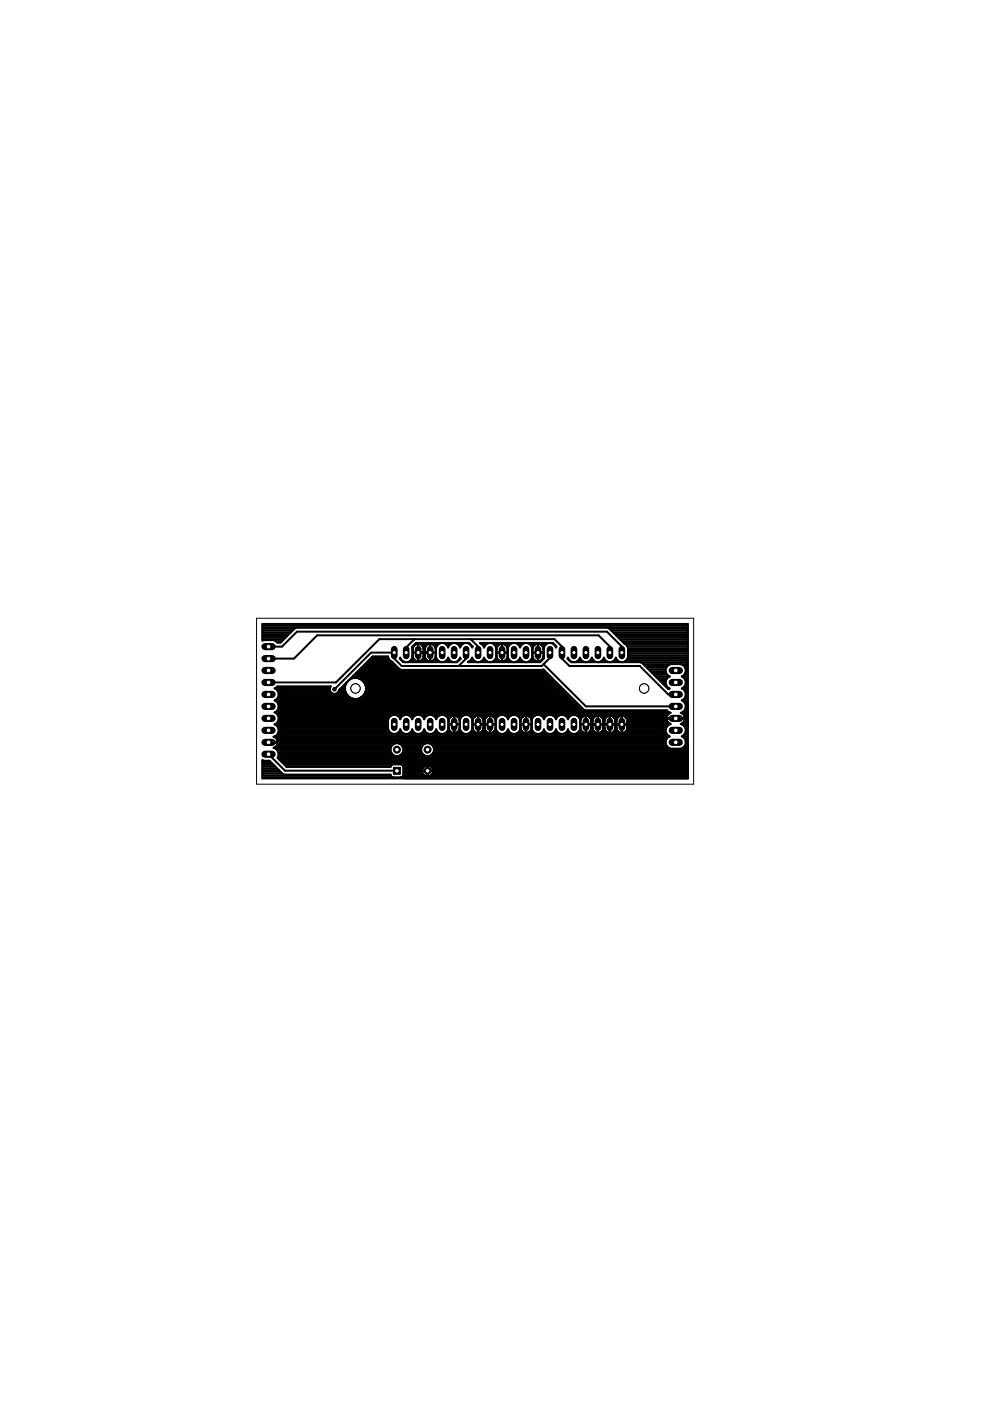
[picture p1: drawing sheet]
<svg xmlns="http://www.w3.org/2000/svg" width="210mm" height="297mm" viewBox="0 0 210 297" stroke-linecap="round" stroke-linejoin="round" font-family="sans-serif">
<g fill="none" stroke="#000" stroke-width=".42">
<path d="M55.6 135.6h4.6M55.6 135.2h4.9M55.6 134.8h5.3M55.6 134.5h5.7M55.6 134.1h6.1M55.6 133.7h6.4M55.6 133.3h6.8M55.6 133h90.2M55.6 132.6h90.2M56.9 137.1h2.9l3.2-3.2h65.7l3.1 3.2v1.3M58.5 136h1.3M78.5 139.7h3.9"/>
<path d="M78.9 139.3h3.4M82.3 139.3v-.1h-3.3l-7.1 7.1a.99 .99 0 0 1-1.4 .7 .99 .99 0 0 1-.4-1.5h-11.3l-.6 .5a1.35 1.35 0 0 1 .9 1.2 1.35 1.35 0 0 1-.9 1.3 1.34 1.34 0 0 1 .7 2.1M82.3 139.3l.5 .9 2.2 1.8 30.2-.1M84.8 139.7h.2M87.3 139.7h.4M87.4 139.3a1.33 1.33 0 0 1-1.2 1.1 1.33 1.33 0 0 1-1.3-1l-.1 .3 .7 .7h11.4l.8-.7-.1-.3a1.31 1.31 0 0 1-1.3 1 1.31 1.31 0 0 1-1.3-1 1.32 1.32 0 0 1-1.3 1 1.32 1.32 0 0 1-1.3-1.1M87.4 139.3h.1M87.4 139h.1M87.4 138.6h.1M87.4 138.2h.1M87.4 137.8h.1M87.4 137.5h.1"/>
<path d="M87.5 137.1h.2M87.5 138.3h2.3M87.5 138.4h2.3M87.7 137.1l-.2 .5v1.5a1.16 1.16 0 0 0 .9 1.1 1.16 1.16 0 0 0 1.3-.5M87.8 135.6l29.8-.1 1.5 1.6v2.5l1.6 1.6h15l6 6h1.6M87.8 135.6l-1.7 1.6v1.2M87.8 135.6l-7.4-.1-9.2 9.2h-14.3M87.8 136.7h.2M88.6 136.5v3.7M88.6 139.7h.1M88.6 139.3h.1M88.6 139h.1"/>
<path d="M88.6 138.6h.1M88.6 138.2h.1M88.6 137.8h.1M88.6 137.5h.1M88.6 137.1h.1M88.6 136.7h.1M88.7 136.5v3.7M89.3 136.7h1.3M89.6 136.9a1.17 1.17 0 0 0-1.9 .2M89.6 136.9l.1 .2M89.6 136.9h.7M89.6 139.7h.6"/>
<path d="M89.7 137.1l.1 .5v1.5l-.1 .6M89.7 139.7l-.1 .1h.7M89.7 137.1h.5M89.8 139.3h.3M89.8 137.5h.3M89.8 139h.3M89.8 138.6h.3M89.8 138.2h.3M89.8 137.8h.3M90.1 138.3h2.3M90.1 138.4h2.3M90.2 137.1l-.1 .5v1.5l.1 .6"/>
<path d="M90.2 139.7l.1 .1M90.3 136.9a1.15 1.15 0 0 1 1.3-.3 1.15 1.15 0 0 1 .8 1v1.5a1.17 1.17 0 0 1-.9 1.1 1.17 1.17 0 0 1-1.3-.5M90.3 136.9l-.1 .2M91.2 136.5v3.7M91.2 139.7h.1M91.2 139.3h.1M91.2 139h.1M91.2 138.6h.1M91.2 138.2h.1M91.2 137.8h.1M91.2 137.5h.1M91.2 137.1h.1"/>
<path d="M91.2 136.7h.1M91.9 136.7h1M92.2 139.7h.4M92.2 137.1h.4M92.4 139.3h.1M92.4 137.5h.1M92.4 139h.1M92.4 138.6h.1M92.4 138.2h.1M92.4 137.8h.1M93.5 136.3l-.5 .2-.6 .9v1.9M94 136.3l.9 .6 .1 .4 .5-.8 .5-.2"/>
<path d="M94.7 136.7h.7M94.9 139.7h.2M94.9 137.1h.2M96.6 136.3l.8 .6 .2 .4 .5-.8 .5-.2M97.2 136.7h.7M97.5 139.7h.1M97.5 137.1h.1M98.8 138.4v1.2l-1.6 1.6M99.1 136.3l.8 .6 .2 .4 .1-.2M99.7 136.7h.1M99.8 135.5l1.6 1.6v1.3M100 139.7h.2"/>
<path d="M100 137.1h.2M100.2 137.1l-.7-.8h-11.3l-.8 .9v2.1M102.3 136.7h.7M102.5 139.7h.2M102.6 137.1h.1M103.7 136.3l-.5 .2-.6 .8-.1-.4-.8-.6h15.5M104.2 136.3l.8 .6 .2 .5v1.9M104.8 136.7h1M105.1 139.7h.4M105.1 137.1h.3M105.2 139.3a1.33 1.33 0 0 1-1.2 1.1 1.33 1.33 0 0 1-1.4-1 1.31 1.31 0 0 1-1.2 1 1.31 1.31 0 0 1-1.3-1l-.2 .4-.7 .6h15.3l.9-.9-.1-.2M105.2 139.3h.1"/>
<path d="M105.2 139h.1M105.2 138.6h.1M105.2 138.2h.1M105.2 137.8h.1M105.2 137.5h.1M105.3 138.3h2.3M105.3 138.4h2.3M105.5 137.1a1.17 1.17 0 0 1 1.9 0M105.5 137.1l-.2 .5v1.5a1.17 1.17 0 0 0 1.1 1.1 1.17 1.17 0 0 0 1.2-1.1v-1.5l-.2-.5M106.4 136.5v3.7M106.4 139.7h.1M106.4 139.3h.1"/>
<path d="M106.4 139h.1M106.4 138.6h.1M106.4 138.2h.1M106.4 137.8h.1M106.4 137.5h.1M106.4 137.1h.1M106.4 136.7h.1M106.5 136.5v3.7M107.1 136.7h1M107.4 139.7h.4M107.5 137.1h.3M107.6 139.3h.1"/>
<path d="M107.6 137.5h.1M107.6 139h.1M107.6 138.6h.1M107.6 138.2h.1M107.6 137.8h.1M107.7 139.3a1.33 1.33 0 0 0 1.2 1.1 1.33 1.33 0 0 0 1.4-1 1.33 1.33 0 0 0 1.3 1 1.33 1.33 0 0 0 1.2-1.1M108.7 136.3l-.8 .6-.2 .5v1.9M109.2 136.3l.5 .2 .6 .8 .5-.8 .5-.2M109.9 136.7h.7M110.2 139.7h.2M110.2 137.1h.1M111.8 136.3l.8 .6 .2 .5v1.9"/>
<path d="M112.4 136.7h1M112.7 139.7h.4M112.7 137.1h.4M112.8 139.3h.1M112.8 139h.1M112.8 138.6h.1M112.8 138.2h.1M112.8 137.8h.1M112.8 137.5h.1M112.9 138.3h2.3M112.9 138.4h2.3M113.1 137.1a1.17 1.17 0 0 1 2 0"/>
<path d="M113.1 137.1l-.2 .5v1.5a1.17 1.17 0 0 0 1.2 1.1 1.17 1.17 0 0 0 1.1-1.1v-1.5l-.1-.5M114 136.5v3.7M114 139.7h.1M114 139.3h.1M114 139h.1M114 138.6h.1M114 138.2h.1M114 137.8h.1M114 137.5h.1M114 137.1h.1M114 136.7h.1M114.7 136.7h1"/>
<path d="M115 139.7h.2M115.1 137.1h.3M115.2 139.3h.1M115.2 137.5h.1M115.2 139h.1M115.2 138.6h.1M115.2 138.2h.1M115.2 137.8h.1M116.4 136.3l-.9 .6-.2 .5v1.9M116.6 138.4v1.1l-1.3 1.3M116.9 136.3l.4 .2 .6 .8 .1-.2M117.2 136.3l.8 .8"/>
<path d="M117.5 136.7h.1M117.8 137.1h.2M120.4 139.7h.1M122.9 139.7h.2M125.4 139.7h.2M127.9 139.7h.2M129.2 133.3h16.6M129.3 138.4v-1.3l-2.4-2.4h-59.7l-4.9 4.9h-5.4M129.6 133.7h16.2M130 134.1h15.8M130.4 134.5h15.4M130.5 139.7h.2"/>
<path d="M130.7 134.8h15.1M131.1 135.2h14.7M131.5 135.6h14.3M131.8 136h14M132.2 136.3h13.6M132.7 136.7h13.1M133 139.7h12.8M133 137.1h12.8M133.2 139.3a1.33 1.33 0 0 1-1.3 1.1 1.33 1.33 0 0 1-1.3-1 1.31 1.31 0 0 1-1.3 1 1.31 1.31 0 0 1-1.3-1 1.31 1.31 0 0 1-1.2 1 1.31 1.31 0 0 1-1.3-1 1.31 1.31 0 0 1-1.3 1 1.31 1.31 0 0 1-1.2-1 1.31 1.31 0 0 1-1.3 1 1.31 1.31 0 0 1-1.3-1l-.1 .3 .8 .7h14.7l.3 .1 5.6 5.6 .3-.1a1.36 1.36 0 0 1-.9-1.3 1.36 1.36 0 0 1 .9-1.3 1.37 1.37 0 0 1-.9-1.4 1.37 1.37 0 0 1 1.1-1.2h2.1a1.37 1.37 0 0 1 1.1 1.2 1.37 1.37 0 0 1-.9 1.4M133.2 139.3v-1.9a1.34 1.34 0 0 0-.9-1l-3.2-3.2-.3-.1h-66l-.3 .1-3 3.1h-.7l-.8-.6h-2.1l-.3 .1v-3.5h90.2v32.7h-90.2v-3.8l1.5 .1 2.9 2.8 .3 .1h22.5l.1 .3 .4 .3h1.7l.5-.5v-1.7l-.5-.5h-1.7l-.4 .2-.1 .3h-22l-1.9-1.9 .2-.5v-.6l-.2-.4M133.2 139.3h12.6M133.2 139h12.6"/>
<path d="M133.2 138.6h12.6M133.2 138.2h12.6M133.2 137.8h12.6M133.2 137.5h12.6M56.9 159.9l3.5 3.5h23.8M58.1 156.2h83.8M58.3 153.5h24M58.3 158.4l-.3 .2 .5 .1 .4 .5M58.4 158.4h24.5M58.4 146h11.5M58.5 150.9h83.2M58.5 158.8h24.3"/>
<path d="M58.5 148.7h63.5M58.6 156.5h82.8M58.6 148.3h63M58.6 158.2l-.3 .2M58.6 151.3h83.2M58.6 158.2a1.9 1.9 0 0 1 1 2.3l1.4 1.5h21.4l.8-.5h2l.4 .1 .5 .9v1.9l-.3 .6M58.7 145.7h11.3M58.7 155.8h82.8M58.7 153.9h23.6M58.7 158l-.1 .2M58.7 156.7l.1 .2M58.7 158h24.4"/>
<path d="M58.8 153.2h23.5M58.8 156.9l.1 .4M58.8 156.9h82.4M58.8 146.4h11.2M58.9 150.6l-.7 .4 .7 .5 .2 .5M58.9 159.2h23.9M58.9 150.6h65.1M58.9 157.6h24.8M58.9 149.1h63.4M58.9 147.9h15.4M58.9 157.3h-1.9l1.9 .1-.2 .6M58.9 151.7h24.2"/>
<path d="M58.9 157.3h82.2M58.9 155.4h24M58.9 154.3h23.4M59 152.8h23.3M59 159.5h23.9M59 150.2h64.5M59 146.8h11.2M59 149.4h63.7M59.1 147.6h14.7M59.1 152a1.36 1.36 0 0 1-.9 1.6 1.37 1.37 0 0 1 .9 1.4 1.37 1.37 0 0 1-1.1 1.2l.7 .5M59.1 159.9h24.1M59.1 155h23.4"/>
<path d="M59.1 154.7h23.2M59.1 152.4h23.3M59.1 152h23.5M59.1 149.8h64M59.1 147.2h14.4M71.6 146.8h1.7M71.8 146.4h1.4M72.1 146h1.1M72.5 145.7h.7M72.9 145.3h.3M73.2 145.9l-.8 .7a1.6 1.6 0 0 1-1.7 1.1 1.6 1.6 0 0 1-1.4-1.6h-9.9a1.94 1.94 0 0 1-.2 2.4 1.9 1.9 0 0 1 0 2.5 1.9 1.9 0 0 1 0 2.6 1.95 1.95 0 0 1-.6 3l.1 .1M73.2 144.9h.2"/>
<path d="M73.5 147.2a2.26 2.26 0 0 1 1.9-3.5 2.26 2.26 0 0 1 1.9 3.5M73.5 147.2a2.25 2.25 0 0 0 3.8 0M73.6 144.6h.1M74 144.2h.1M74.4 143.8h.4M74.7 143.4h42M75.1 143.1h41.3M75.3 143.7l4-3.9h2.5l.7 .9 1.9 1.7 .5 .2h30.2l8.3 8.4 .5 .2h17.2l.5 .3-.1 .2M75.5 142.7h40.5M75.9 142.3h39.7M76 143.8h41.1M76.2 141.9h8.6"/>
<path d="M76.4 147.9h44.8M76.6 141.6h7.8M76.7 144.2h40.8M76.9 147.6h44M77 141.2h7M77.1 144.6h40.8M77.3 147.2h43.2M77.3 144.9h40.9M77.4 140.8h6.3M77.4 146.8h42.7M77.5 145.3h41.1M77.6 146.4h42.1"/>
<path d="M77.6 146h41.8M77.6 145.7h41.4M77.7 140.4h5.6M78.1 140.1h4.7M82.5 155a1.33 1.33 0 0 0 2.2 0M82.5 155l-.2-.5v-1.9a1.33 1.33 0 0 1 1.2-1 1.33 1.33 0 0 1 1.4 .9 1.32 1.32 0 0 1 1.2-1 1.32 1.32 0 0 1 1.3 1 1.32 1.32 0 0 1 1.3-1 1.32 1.32 0 0 1 1.2 1 1.32 1.32 0 0 1 1.3-1 1.32 1.32 0 0 1 1.3 1 1.33 1.33 0 0 1 1.3-1 1.33 1.33 0 0 1 1.3 1.1v1.9a1.33 1.33 0 0 1-1.1 1.1 1.33 1.33 0 0 1-1.4-.6M84.1 151.7h1.5M84.3 155.4h1.1M84.6 157.6h5.6M84.6 152h.5M84.7 155h.3M84.7 155l.2-.4 .1 .4"/>
<path d="M84.8 152.4h.1M84.9 154.7h.1M85 155a1.33 1.33 0 0 0 2.2 0M85.1 159.9h4.6M85.2 158h4.4M85.2 140.1h.1M85.4 159.5h4M85.4 158.4h4M85.5 158.8h3.8M85.5 159.2h3.8M86.7 151.7h1.5M86.8 155.4h1.2"/>
<path d="M87 140.1h1.1M87.2 152h.5M87.2 155h.4M87.2 155l.2-.4 .2 .4M87.4 152.4h.1M87.4 154.7h.1M87.6 155a1.33 1.33 0 0 0 2.2 0M88.6 140.1h.1M89.2 151.7h1.5M89.2 140.1h1.4M89.4 155.4h1.1M89.7 152h.5"/>
<path d="M89.8 155h.3M89.8 155l.1-.4 .2 .4M89.9 152.4h.1M89.9 154.7h.1M90.1 155a1.31 1.31 0 0 0 1.3 .6 1.31 1.31 0 0 0 1.1-1l.1 .4M91.1 157.6h50M91.2 140.1h.1M91.6 159.9h54.2M91.7 158h49.6M91.7 151.7h1.5M91.8 140.1h1.1M91.9 159.5h53.9"/>
<path d="M91.9 158.4h49.7M91.9 155.4h1.1M92 158.8h53.8M92 159.2h53.8M92.2 152h.5M92.3 155h.3M92.5 152.4h.1M92.5 154.7h.1M94.3 151.7h4M94.4 155.4h1.6M94.6 140.1h.8M94.8 152h.7"/>
<path d="M94.8 155h.6M95 152.4h.2M95 154.7h.2M95.1 153.5h2.4M95.1 154.3h.1M95.1 153.9h.1M95.1 153.2h.1M95.1 152.8h.1M95.1 153.6h2.4M95.4 155l.1 .2M95.5 152a1.89 1.89 0 0 0-3-.6 1.85 1.85 0 0 0-2.6 0 1.85 1.85 0 0 0-2.5 0 1.84 1.84 0 0 0-2.5 0 1.92 1.92 0 0 0-3.2 1.1v2.2a1.9 1.9 0 0 0 3.2 1 1.79 1.79 0 0 0 2.5 0 1.79 1.79 0 0 0 2.5 0 1.79 1.79 0 0 0 2.6 0 1.86 1.86 0 0 0 3-.6v.1M95.5 152l-.4 .8v1.6l.3 .6"/>
<path d="M95.5 155.2l.5 .2M95.5 152h.1M96.2 151.7l-.7 .3M96.3 151.7v3.7M96.3 155.4h.1M96.3 155h.1M96.3 154.7h.1M96.3 154.3h.1M96.3 153.9h.1M96.3 153.2h.1M96.3 152.8h.1M96.3 152.4h.1"/>
<path d="M96.3 152h.1M96.4 151.7l.6 .3 .4 .4M96.6 155.4h1.5M97 155.2l-.6 .2h-.4M97 155.2l.1-.1a1.89 1.89 0 0 0 1.7 1.1 1.89 1.89 0 0 0 1.8-1.1v.1M97.1 140.1h.1M97.2 155l-.2 .2M97.2 155h.5M97.4 152.4l.1 2-.3 .6M97.4 152.4h.2M97.4 154.7h.2M97.5 154.3h.1"/>
<path d="M97.5 153.9h.1M97.5 153.2h.1M97.5 152.8h.1M97.7 152.1a1.34 1.34 0 0 1 1.4-.5 1.34 1.34 0 0 1 1 1v1.9a1.34 1.34 0 0 1-1.3 1.1 1.34 1.34 0 0 1-1.3-1.1v-1.9zM97.8 152h-.7a1.89 1.89 0 0 1 1.7-1.1 1.89 1.89 0 0 1 1.8 1.1h-.7M99.4 151.7h6.5M99.5 155.4h1.6M99.7 140.1h.8M99.9 155h.6M100.1 152.4h.2M100.1 154.7h.2M100.1 153.5h5"/>
<path d="M100.1 154.3h.1M100.1 153.9h.1M100.1 153.2h.1M100.1 152.8h.1M100.2 153.6h2.3M100.3 152.4l-.1 2 .3 .6M100.5 155l.1 .2M100.6 155.2l.5 .2M101.3 151.7l-.5 .2-.5 .5M101.3 151.7v3.7M101.3 155.4h.1M101.3 155h.1"/>
<path d="M101.3 154.7h.1M101.3 154.3h.1M101.3 153.9h.1M101.3 153.2h.1M101.3 152.8h.1M101.3 152.4h.1M101.3 152h.1M101.4 151.7v3.7M101.5 151.7l.6 .3 .3 .4M101.6 155.4h2M102.2 152h.9M102.2 140.1h.9"/>
<path d="M102.3 155l-.5 .4h-.7M102.3 155h.7M102.4 152.4l.1 2-.2 .6M102.4 152.4h.4M102.5 154.7h.3M102.5 154.3h.2M102.5 153.9h.2M102.5 153.2h.2M102.5 152.8h.2M102.7 153.6h2.4M102.8 152.4l-.1 2 .3 .6M103 155l.6 .4"/>
<path d="M103.6 155.4h.6M103.8 151.7l-.5 .2-.5 .5M103.9 151.7v3.7M103.9 155.4h.1M103.9 155h.1M103.9 154.7h.1M103.9 154.3h.1M103.9 153.9h.1M103.9 153.2h.1M103.9 152.8h.1M103.9 152.4h.1M103.9 152h.1"/>
<path d="M104 151.7l.7 .3M104.2 155.4h1.5M104.7 152l.3 .4M104.7 155.2l-.5 .2M104.7 155.2v-.1a1.86 1.86 0 0 0 3 .6 1.86 1.86 0 0 0 3-.6l.1 .1M104.7 152h.7M104.7 152a1.89 1.89 0 0 1 3-.6 1.89 1.89 0 0 1 3 .6h-.7M104.8 140.1h1.1M104.8 155l-.1 .2M104.8 155h.5M105 152.4l.1 2-.3 .6M105 152.4h.2"/>
<path d="M105 154.7h.2M105.1 154.3h.1M105.1 153.9h.1M105.1 153.2h.1M105.1 152.8h.1M105.3 155a1.33 1.33 0 0 0 2.3 0M105.3 155l-.2-.5v-1.9a1.33 1.33 0 0 1 1.3-1 1.33 1.33 0 0 1 1.3 .9 1.33 1.33 0 0 1 1.3-1 1.33 1.33 0 0 1 1.3 1.1v1.9l-.2 .5M106.4 140.1h.1M107 151.7h1.5M107 140.1h1.1M107.1 155.4h1.2M107.5 152h.5"/>
<path d="M107.5 155h.4M107.6 155l.1-.4 .2 .4M107.7 152.4h.1M107.7 154.7h.1M107.9 155a1.35 1.35 0 0 0 2.2 0M109.5 151.7h4M109.7 155.4h1.6M109.8 140.1h.9M110.1 155h.5M110.2 152.4h.3M110.3 154.7h.1M110.3 153.5h2.5"/>
<path d="M110.3 154.3h.1M110.3 153.9h.1M110.3 153.2h.1M110.3 152.8h.1M110.4 153.6h2.3M110.4 152.4v2l.2 .6M110.6 155l.2 .2M110.8 155.2l.5 .2M111.3 155.4h.5M111.4 151.7l-.5 .2-.5 .5M111.5 151.7v3.7M111.5 155.4h.1"/>
<path d="M111.5 155h.1M111.5 154.7h.1M111.5 154.3h.1M111.5 153.9h.1M111.5 153.2h.1M111.5 152.8h.1M111.5 152.4h.1M111.5 152h.1M111.6 151.7l.5 .2 .5 .5M111.8 155.4h1.6M112.3 155.2l-.5 .2M112.3 155.2v-.1a1.86 1.86 0 0 0 3 .6 1.79 1.79 0 0 0 2.6 0 1.79 1.79 0 0 0 2.5 0 1.86 1.86 0 0 0 3-.6l.1 .1"/>
<path d="M112.4 140.1h1.1M112.4 155l-.1 .2M112.4 155h.6M112.6 152.4l.1 2-.3 .6M112.6 152.4h.2M112.6 154.7h.2M112.7 154.3h.1M112.7 153.9h.1M112.7 153.2h.1M112.7 152.8h.1M112.9 155a1.35 1.35 0 0 0 2.3 0M112.9 155l-.1-.5v-1.9a1.33 1.33 0 0 1 1.2-1 1.33 1.33 0 0 1 1.3 .9 1.32 1.32 0 0 1 1.3-1 1.32 1.32 0 0 1 1.3 1 1.32 1.32 0 0 1 1.2-1 1.32 1.32 0 0 1 1.3 1 1.33 1.33 0 0 1 1.3-1 1.33 1.33 0 0 1 1.3 1.1v1.9l-.2 .5"/>
<path d="M113.1 152h-.8a1.89 1.89 0 0 1 3-.6 1.85 1.85 0 0 1 2.6 0 1.85 1.85 0 0 1 2.5 0 1.89 1.89 0 0 1 3 .6h-.7M114 140.1h.1M114.6 151.7h1.5M114.6 140.1h.3M114.8 155.4h1.1M115.1 152h.5M115.2 155h.3M115.2 155l.1-.4 .2 .4M115.2 141.9h.1M115.2 141.9l8.6 8.6 .3 .1h17.3l.8 .5-.3 .2M115.3 140.8l-.4 .4h-29.7l-1.6-1.6v-1.2h-4.9l-7.8 7.7M115.3 140.8l8.9 9h19.1"/>
<path d="M115.3 152.4h.1M115.3 154.7h.1M115.5 155a1.35 1.35 0 0 0 2.2 0M117.1 151.7h1.5M117.3 155.4h1.1M117.6 152h.5M117.7 155h.3M117.7 155l.2-.4 .1 .4M117.8 152.4h.1M117.9 154.7h.1M118 155a1.35 1.35 0 0 0 2.3 0M119.7 151.7h1.5"/>
<path d="M119.8 155.4h1.2M120.2 152h.4M120.2 155h.4M120.3 155l.1-.4 .2 .4M120.4 152.4h.1M120.4 154.7h.1M120.6 155a1.34 1.34 0 0 0 2.2 0M120.7 140.1h.1M122.2 151.7h19.3M122.4 155.4h1.6M122.5 140.1h.9M122.8 155h.5"/>
<path d="M122.9 152.4h.2M123 154.7h.1M123 153.5h19.1M123 154.3h.1M123 153.9h.1M123 153.2h.1M123 152.8h.1M123.1 153.6h2.3M123.1 152.4v2l.2 .6M123.3 155l.2 .2M123.5 155.2l.5 .2M124 155.4h.5"/>
<path d="M124.1 151.7l-.5 .2-.5 .5M124.2 151.7v3.7M124.2 155.4h.1M124.2 155h.1M124.2 154.7h.1M124.2 154.3h.1M124.2 153.9h.1M124.2 153.2h.1M124.2 152.8h.1M124.2 152.4h.1M124.2 152h.1M124.3 151.7l.5 .2 .5 .5"/>
<path d="M124.5 155.4h2M125 152h1M125.1 140.1h.8M125.1 155l-.6 .4M125.1 155h.8M125.3 152.4h.4M125.3 152.4l.1 2-.3 .6M125.3 154.7h.4M125.4 154.3h.2M125.4 153.9h.2M125.4 153.2h.2M125.4 152.8h.2"/>
<path d="M125.6 153.6h2.3M125.7 152.4l-.1 2 .3 .6M125.9 155l.4 .4h.7M126.7 151.7l-.7 .3-.3 .4M126.7 151.7v3.7M126.7 155.4h.1M126.7 155h.1M126.7 154.7h.1M126.7 154.3h.1M126.7 153.9h.1M126.7 153.2h.1M126.7 152.8h.1"/>
<path d="M126.7 152.4h.1M126.7 152h.1M126.8 151.7v3.7M126.9 151.7l.5 .2 .4 .5M127 155.4h2M127.6 152h.9M127.6 140.1h.9M127.7 155l-.7 .4M127.7 155h.7M127.8 152.4h.4M127.8 152.4l.1 2-.2 .6M127.9 154.7h.3"/>
<path d="M127.9 154.3h.2M127.9 153.9h.2M127.9 153.2h.2M127.9 152.8h.2M128.1 153.6h2.4M128.2 152.4l-.1 2 .3 .6M128.4 155l.5 .4h.7M129.2 151.7l-.7 .3-.3 .4M129.3 151.7v3.7M129.3 155.4h.1M129.3 155h.1M129.3 154.7h.1"/>
<path d="M129.3 154.3h.1M129.3 153.9h.1M129.3 153.2h.1M129.3 152.8h.1M129.3 152.4h.1M129.3 152h.1M129.4 151.7a1.2 1.2 0 0 1 1.1 1.1v1.6l-.3 .6M129.6 155.4h2M130.1 152h.9M130.2 140.1h.8M130.2 155l-.6 .4M130.2 155h.8"/>
<path d="M130.4 152.4h.4M130.4 154.7h.3M130.5 154.3h.2M130.5 153.9h.2M130.5 153.2h.2M130.5 152.8h.2M130.7 153.6h2.3M130.8 152.4l-.1 2 .3 .6M131 155l.4 .4h.7M131.7 151.7l-.6 .3-.3 .4M131.8 151.7v3.7M131.8 155.4h.1"/>
<path d="M131.8 155h.1M131.8 154.7h.1M131.8 154.3h.1M131.8 153.9h.1M131.8 153.2h.1M131.8 152.8h.1M131.8 152.4h.1M131.8 152h.1M131.9 151.7v3.7M131.9 151.7a1.2 1.2 0 0 1 1.1 1.1v1.6l-.3 .6M132.1 155.4h9.2M132.7 152h8.6"/>
<path d="M132.7 140.1h13.1M132.7 155l-.6 .4M132.7 155h8.4M132.9 152.4h8.4M132.9 154.7h8.2M133 154.3h8.2M133 153.9h8.5M133 153.2h8.6M133 152.8h8.4M135.9 140.4h9.9M136.4 140.8h5.8M136.8 141.2h4.7"/>
<path d="M137.2 141.6h4.1M137.5 141.9h3.6M137.9 142.3h3.2M138.3 142.7h2.9M138.7 143.1h2.8M139 143.4h3M139.4 143.8h2.1M139.8 144.2h1.4M140.1 144.6h1M140.5 144.9h.6M140.9 145.3h.4M141.1 157.6l.3 .6 .8 .5"/>
<path d="M141.3 145.7h.2M141.3 152.2v.1M141.3 152.3h1.9l-1.9 .1 .2 .6M141.3 152v.2M141.5 151.7l-.2 .3M141.5 153l.7 .5a1.38 1.38 0 0 0-1.1 1.2 1.38 1.38 0 0 0 .9 1.4 1.33 1.33 0 0 0-.9 1.5M141.5 153l.1 .1a1.95 1.95 0 0 0-.6 3 1.98 1.98 0 0 0 1.1 3.3h2.3l.8-.3 .6-.9M141.6 146h.2M141.9 151.3l-.4 .4M144.4 140.8h1.4M144.5 153.5h1.3M144.5 143.4a1.36 1.36 0 0 1 .9 1.3 1.36 1.36 0 0 1-.9 1.3l.7 .5"/>
<path d="M144.6 143.4h1.2M144.7 156.2h1.1M144.7 151.3h1.1M144.8 146h1M144.8 150.9h1M144.9 148.7h.9M144.9 153.2h.9M144.9 148.3h.9M144.9 158.4h.9M145 145.7h.8M145 141.2h.8M145 155.8h.8"/>
<path d="M145 153.9h.8M145.1 153l-.8 .5a1.38 1.38 0 0 1 1.1 1.2 1.38 1.38 0 0 1-.9 1.4 1.33 1.33 0 0 1 .9 1.5M145.1 151.7l.1 .3M145.1 151.7h.7M145.1 143.8h.7M145.1 143.1h.7M145.1 153l-.1 .1 .7 .6 .1 .3M145.1 156.5h.7M145.2 152.8h.6M145.2 146.4h.6M145.2 146.5a1.37 1.37 0 0 1-.7 2 1.35 1.35 0 0 1 .7 2.1M145.2 150.6l-.9 .5 .8 .6"/>
<path d="M145.2 150.6h.6M145.2 152v.2M145.2 152h.6M145.2 149.1h.6M145.2 147.9h.6M145.2 152.3h-1.9l1.9 .1-.1 .6M145.2 152.2v.1M145.2 158h.6M145.2 152.4h.6M145.3 145.3h.5M145.3 141.6h.5M145.3 155.4h.5"/>
<path d="M145.3 154.3h.5M145.3 142.7h.5M145.3 156.9h.5M145.3 144.2h.5M145.3 146.8h.5M145.4 150.2h.4M145.4 149.4h.4M145.4 147.6h.4M145.4 157.6l-.2 .6-.9 .5M145.4 157.6h.4M145.4 157.3h.4M145.4 155h.4"/>
<path d="M145.4 154.7h.4M145.4 149.8h.4M145.4 147.2h.4M145.4 144.9h.4M145.4 144.6h.4M145.4 142.3h.4M145.4 141.9h.4M145.8 150.6l-.1 .3-.7 .6 .1 .2M55.6 164.8h27.6M55.6 164.4h27.2M55.6 164h4.3M55.6 163.6h3.9"/>
<path d="M55.6 163.3h3.5M55.6 162.9h3.2M55.6 162.5h2.8M55.6 162.2h2.4M55.6 161.8h2M55.6 161.4h1.7M58.9 160.7h86.9M59 160.3h86.8M59.2 161h86.6M59.6 161.4h86.2M59.9 161.8h85.9M60.3 162.2h22.8"/>
<path d="M60.7 162.5h22.1M83.9 160.3a1.38 1.38 0 0 1-.9-2.1 1.38 1.38 0 0 1 2.3 0 1.38 1.38 0 0 1-.9 2.1M85.1 164.8h60.7M85.2 162.2h60.6M85.5 164.4h4.4M85.5 162.5h4.4M85.5 164h4.1M85.5 163.6h4M85.5 163.3h4M85.5 162.9h4.1M89.5 163.4h2.4M89.5 163.3v.1"/>
<path d="M89.9 162.5l.7-.3v2.4a1.18 1.18 0 0 1-1.1-1.1h2.4a1.19 1.19 0 0 1-1.2 1.1v-2.4l.7 .3M89.9 162.5l-.4 .8M90.4 160.3a1.38 1.38 0 0 1-.9-2.1 1.38 1.38 0 0 1 2.3 0 1.38 1.38 0 0 1-.9 2.1M90.6 164.4h.1M90.6 164h.1M90.6 163.6h.1M90.6 163.3h.1M90.6 162.9h.1M90.6 162.5h.1M91.4 164.4h54.4M91.4 162.5l.5 .8M91.4 162.5h54.4"/>
<path d="M91.7 164h54.1M91.7 162.9h54.1M91.8 163.6h54M91.8 163.3h54M91.9 163.3v.1"/>
<circle cx="84.2" cy="158.9" r="2.01"/>
<circle cx="90.7" cy="158.9" r="2"/>
</g>
<path d="M56.2 159.9h1.5" fill="none" stroke="#000" stroke-width="1.5"/>
<circle cx="56.9" cy="159.9" r=".51" fill="#fff" stroke="#000" stroke-width=".21"/>
<path d="M56.2 157.4h1.5" fill="none" stroke="#000" stroke-width="1.5"/>
<circle cx="56.9" cy="157.4" r=".51" fill="#fff" stroke="#000" stroke-width=".21"/>
<path d="M56.2 154.9h1.5" fill="none" stroke="#000" stroke-width="1.5"/>
<circle cx="56.9" cy="154.9" r=".51" fill="#fff" stroke="#000" stroke-width=".21"/>
<path d="M56.2 152.3h1.5" fill="none" stroke="#000" stroke-width="1.5"/>
<circle cx="56.9" cy="152.3" r=".51" fill="#fff" stroke="#000" stroke-width=".21"/>
<path d="M56.2 149.8h1.5" fill="none" stroke="#000" stroke-width="1.5"/>
<circle cx="56.9" cy="149.8" r=".51" fill="#fff" stroke="#000" stroke-width=".21"/>
<path d="M56.2 147.2h1.5" fill="none" stroke="#000" stroke-width="1.5"/>
<circle cx="56.9" cy="147.2" r=".51" fill="#fff" stroke="#000" stroke-width=".21"/>
<path d="M56.2 144.7h1.5" fill="none" stroke="#000" stroke-width="1.5"/>
<circle cx="56.9" cy="144.7" r=".51" fill="#fff" stroke="#000" stroke-width=".21"/>
<path d="M56.2 142.2h1.5" fill="none" stroke="#000" stroke-width="1.5"/>
<circle cx="56.9" cy="142.2" r=".51" fill="#fff" stroke="#000" stroke-width=".21"/>
<path d="M56.2 139.6h1.5" fill="none" stroke="#000" stroke-width="1.5"/>
<circle cx="56.9" cy="139.6" r=".51" fill="#fff" stroke="#000" stroke-width=".21"/>
<path d="M56.2 137.1h1.5" fill="none" stroke="#000" stroke-width="1.5"/>
<circle cx="56.9" cy="137.1" r=".51" fill="#fff" stroke="#000" stroke-width=".21"/>
<path d="M83.6 152.9v1.4" fill="none" stroke="#000" stroke-width="1.4"/>
<circle cx="83.6" cy="153.6" r=".44" fill="#fff" stroke="#000" stroke-width=".21"/>
<path d="M86.1 152.9v1.4" fill="none" stroke="#000" stroke-width="1.4"/>
<circle cx="86.1" cy="153.6" r=".44" fill="#fff" stroke="#000" stroke-width=".21"/>
<path d="M88.7 152.9v1.4" fill="none" stroke="#000" stroke-width="1.4"/>
<circle cx="88.7" cy="153.6" r=".44" fill="#fff" stroke="#000" stroke-width=".21"/>
<path d="M91.2 152.9v1.4" fill="none" stroke="#000" stroke-width="1.4"/>
<circle cx="91.2" cy="153.6" r=".44" fill="#fff" stroke="#000" stroke-width=".21"/>
<path d="M93.7 152.9v1.4" fill="none" stroke="#000" stroke-width="1.4"/>
<circle cx="93.7" cy="153.6" r=".44" fill="#fff" stroke="#000" stroke-width=".21"/>
<path d="M96.3 152.9v1.4" fill="none" stroke="#000" stroke-width="1.4"/>
<circle cx="96.3" cy="153.6" r=".44" fill="#fff" stroke="#000" stroke-width=".21"/>
<path d="M98.8 152.9v1.4" fill="none" stroke="#000" stroke-width="1.4"/>
<circle cx="98.8" cy="153.6" r=".44" fill="#fff" stroke="#000" stroke-width=".21"/>
<path d="M101.4 152.9v1.4" fill="none" stroke="#000" stroke-width="1.4"/>
<circle cx="101.4" cy="153.6" r=".44" fill="#fff" stroke="#000" stroke-width=".21"/>
<path d="M103.9 152.9v1.4" fill="none" stroke="#000" stroke-width="1.4"/>
<circle cx="103.9" cy="153.6" r=".44" fill="#fff" stroke="#000" stroke-width=".21"/>
<path d="M106.4 152.9v1.4" fill="none" stroke="#000" stroke-width="1.4"/>
<circle cx="106.4" cy="153.6" r=".44" fill="#fff" stroke="#000" stroke-width=".21"/>
<path d="M109 152.9v1.4" fill="none" stroke="#000" stroke-width="1.4"/>
<circle cx="109" cy="153.6" r=".44" fill="#fff" stroke="#000" stroke-width=".21"/>
<path d="M111.5 152.9v1.4" fill="none" stroke="#000" stroke-width="1.4"/>
<circle cx="111.5" cy="153.6" r=".44" fill="#fff" stroke="#000" stroke-width=".21"/>
<path d="M114.1 152.9v1.4" fill="none" stroke="#000" stroke-width="1.4"/>
<circle cx="114.1" cy="153.6" r=".44" fill="#fff" stroke="#000" stroke-width=".21"/>
<path d="M116.6 152.9v1.4" fill="none" stroke="#000" stroke-width="1.4"/>
<circle cx="116.6" cy="153.6" r=".44" fill="#fff" stroke="#000" stroke-width=".21"/>
<path d="M119.1 152.9v1.4" fill="none" stroke="#000" stroke-width="1.4"/>
<circle cx="119.1" cy="153.6" r=".44" fill="#fff" stroke="#000" stroke-width=".21"/>
<path d="M121.7 152.9v1.4" fill="none" stroke="#000" stroke-width="1.4"/>
<circle cx="121.7" cy="153.6" r=".44" fill="#fff" stroke="#000" stroke-width=".21"/>
<path d="M124.2 152.9v1.4" fill="none" stroke="#000" stroke-width="1.4"/>
<circle cx="124.2" cy="153.6" r=".44" fill="#fff" stroke="#000" stroke-width=".21"/>
<path d="M126.8 152.9v1.4" fill="none" stroke="#000" stroke-width="1.4"/>
<circle cx="126.8" cy="153.6" r=".44" fill="#fff" stroke="#000" stroke-width=".21"/>
<path d="M129.3 152.9v1.4" fill="none" stroke="#000" stroke-width="1.4"/>
<circle cx="129.3" cy="153.6" r=".44" fill="#fff" stroke="#000" stroke-width=".21"/>
<path d="M131.8 152.9v1.4" fill="none" stroke="#000" stroke-width="1.4"/>
<circle cx="131.8" cy="153.6" r=".44" fill="#fff" stroke="#000" stroke-width=".21"/>
<path d="M131.8 137.6v1.5" fill="none" stroke="#000" stroke-width="1.4"/>
<circle cx="131.8" cy="138.4" r=".44" fill="#fff" stroke="#000" stroke-width=".21"/>
<path d="M129.3 137.6v1.5" fill="none" stroke="#000" stroke-width="1.4"/>
<circle cx="129.3" cy="138.4" r=".44" fill="#fff" stroke="#000" stroke-width=".21"/>
<path d="M126.8 137.6v1.5" fill="none" stroke="#000" stroke-width="1.4"/>
<circle cx="126.8" cy="138.4" r=".44" fill="#fff" stroke="#000" stroke-width=".21"/>
<path d="M124.2 137.6v1.5" fill="none" stroke="#000" stroke-width="1.4"/>
<circle cx="124.2" cy="138.4" r=".44" fill="#fff" stroke="#000" stroke-width=".21"/>
<path d="M121.7 137.6v1.5" fill="none" stroke="#000" stroke-width="1.4"/>
<circle cx="121.7" cy="138.4" r=".44" fill="#fff" stroke="#000" stroke-width=".21"/>
<path d="M119.1 137.6v1.5" fill="none" stroke="#000" stroke-width="1.4"/>
<circle cx="119.1" cy="138.4" r=".44" fill="#fff" stroke="#000" stroke-width=".21"/>
<path d="M116.6 137.6v1.5" fill="none" stroke="#000" stroke-width="1.4"/>
<circle cx="116.6" cy="138.4" r=".44" fill="#fff" stroke="#000" stroke-width=".21"/>
<path d="M114.1 137.6v1.5" fill="none" stroke="#000" stroke-width="1.4"/>
<circle cx="114.1" cy="138.4" r=".44" fill="#fff" stroke="#000" stroke-width=".21"/>
<path d="M111.5 137.6v1.5" fill="none" stroke="#000" stroke-width="1.4"/>
<circle cx="111.5" cy="138.4" r=".44" fill="#fff" stroke="#000" stroke-width=".21"/>
<path d="M109 137.6v1.5" fill="none" stroke="#000" stroke-width="1.4"/>
<circle cx="109" cy="138.4" r=".44" fill="#fff" stroke="#000" stroke-width=".21"/>
<path d="M106.4 137.6v1.5" fill="none" stroke="#000" stroke-width="1.4"/>
<circle cx="106.4" cy="138.4" r=".44" fill="#fff" stroke="#000" stroke-width=".21"/>
<path d="M103.9 137.6v1.5" fill="none" stroke="#000" stroke-width="1.4"/>
<circle cx="103.9" cy="138.4" r=".44" fill="#fff" stroke="#000" stroke-width=".21"/>
<path d="M101.4 137.6v1.5" fill="none" stroke="#000" stroke-width="1.4"/>
<circle cx="101.4" cy="138.4" r=".44" fill="#fff" stroke="#000" stroke-width=".21"/>
<path d="M98.8 137.6v1.5" fill="none" stroke="#000" stroke-width="1.4"/>
<circle cx="98.8" cy="138.4" r=".44" fill="#fff" stroke="#000" stroke-width=".21"/>
<path d="M96.3 137.6v1.5" fill="none" stroke="#000" stroke-width="1.4"/>
<circle cx="96.3" cy="138.4" r=".44" fill="#fff" stroke="#000" stroke-width=".21"/>
<path d="M93.7 137.6v1.5" fill="none" stroke="#000" stroke-width="1.4"/>
<circle cx="93.7" cy="138.4" r=".44" fill="#fff" stroke="#000" stroke-width=".21"/>
<path d="M91.2 137.6v1.5" fill="none" stroke="#000" stroke-width="1.4"/>
<circle cx="91.2" cy="138.4" r=".44" fill="#fff" stroke="#000" stroke-width=".21"/>
<path d="M88.7 137.6v1.5" fill="none" stroke="#000" stroke-width="1.4"/>
<circle cx="88.7" cy="138.4" r=".44" fill="#fff" stroke="#000" stroke-width=".21"/>
<path d="M86.1 137.6v1.5" fill="none" stroke="#000" stroke-width="1.4"/>
<circle cx="86.1" cy="138.4" r=".44" fill="#fff" stroke="#000" stroke-width=".21"/>
<path d="M83.6 137.6v1.5" fill="none" stroke="#000" stroke-width="1.4"/>
<circle cx="83.6" cy="138.4" r=".44" fill="#fff" stroke="#000" stroke-width=".21"/>
<path d="M142.5 157.4h1.5" fill="none" stroke="#000" stroke-width="1.5"/>
<circle cx="143.3" cy="157.4" r=".51" fill="#fff" stroke="#000" stroke-width=".21"/>
<path d="M142.5 154.9h1.5" fill="none" stroke="#000" stroke-width="1.5"/>
<circle cx="143.3" cy="154.9" r=".51" fill="#fff" stroke="#000" stroke-width=".21"/>
<path d="M142.5 152.3h1.5" fill="none" stroke="#000" stroke-width="1.5"/>
<circle cx="143.3" cy="152.3" r=".51" fill="#fff" stroke="#000" stroke-width=".21"/>
<path d="M142.5 147.2h1.5" fill="none" stroke="#000" stroke-width="1.5"/>
<circle cx="143.3" cy="147.2" r=".51" fill="#fff" stroke="#000" stroke-width=".21"/>
<path d="M142.5 144.7h1.5" fill="none" stroke="#000" stroke-width="1.5"/>
<circle cx="143.3" cy="144.7" r=".51" fill="#fff" stroke="#000" stroke-width=".21"/>
<path d="M142.5 142.2h1.5" fill="none" stroke="#000" stroke-width="1.5"/>
<circle cx="143.3" cy="142.2" r=".51" fill="#fff" stroke="#000" stroke-width=".21"/>
<path d="M142.5 149.8h1.5" fill="none" stroke="#000" stroke-width="1.5"/>
<circle cx="143.3" cy="149.8" r=".51" fill="#fff" stroke="#000" stroke-width=".21"/>
<circle cx="90.7" cy="158.9" r=".74" fill="#000" stroke="#000" stroke-width=".21"/>
<circle cx="90.7" cy="158.9" r=".49" fill="#fff" stroke="#000" stroke-width=".21"/>
<circle cx="90.7" cy="163.4" r=".74" fill="#000" stroke="#000" stroke-width=".21"/>
<circle cx="90.7" cy="163.4" r=".49" fill="#fff" stroke="#000" stroke-width=".21"/>
<circle cx="84.2" cy="158.9" r=".74" fill="#000" stroke="#000" stroke-width=".21"/>
<circle cx="84.2" cy="158.9" r=".49" fill="#fff" stroke="#000" stroke-width=".21"/>
<path d="M83.4 162.7h1.5v1.5h-1.5z" fill="#000" stroke="#000" stroke-width=".21"/>
<circle cx="84.2" cy="163.4" r=".49" fill="#fff" stroke="#000" stroke-width=".21"/>
<circle cx="70.9" cy="146.1" r=".38" fill="#000" stroke="#000" stroke-width=".21"/>
<circle cx="70.9" cy="146.1" r=".17" fill="#fff" stroke="#000" stroke-width=".21"/>
<g fill="none" stroke="#000" stroke-width=".21">
<path d="M54.4 131.1h92.7v35.2h-92.7z"/>
<circle cx="136.6" cy="146" r=".99"/>
</g>
<circle cx="136.6" cy="146" r=".99" fill="#fff" stroke="#000" stroke-width=".21"/>
<circle cx="75.4" cy="146" r=".99" fill="none" stroke="#000" stroke-width=".21"/>
<circle cx="75.4" cy="146" r=".99" fill="#fff" stroke="#000" stroke-width=".21"/>
</svg>
